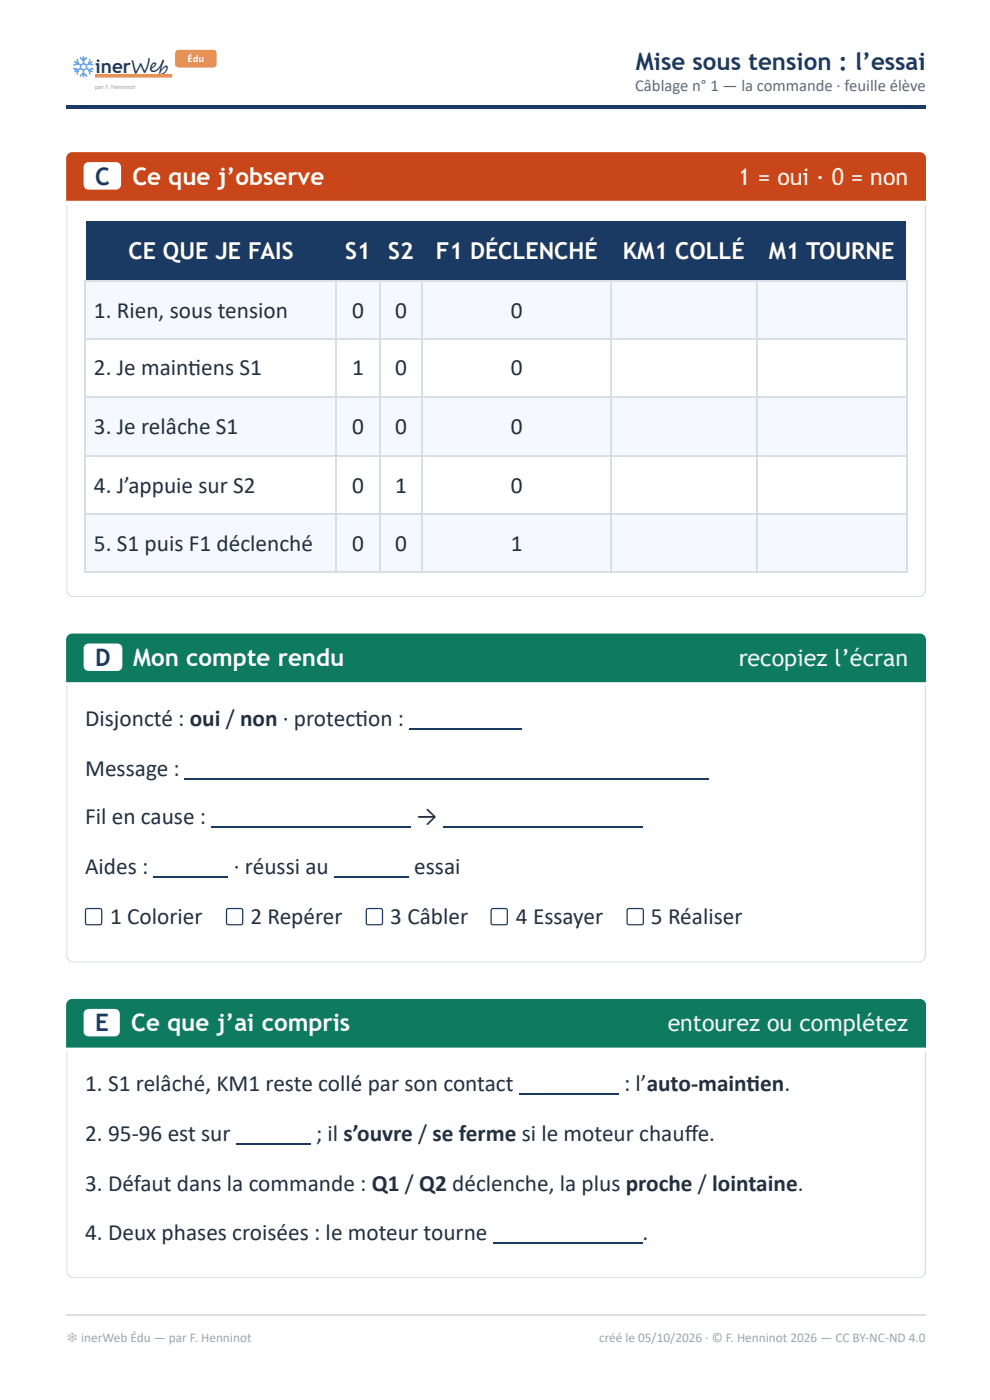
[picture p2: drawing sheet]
<svg xmlns="http://www.w3.org/2000/svg" width="210mm" height="297mm" viewBox="0 0 210 297" stroke-linecap="round" stroke-linejoin="round" font-family="sans-serif">
<defs><g id="words">
<g font-size="5.1" fill="#1b3a63">
<text x="134.8" y="14.8">Mise sous tension : l’essai</text>
<text x="20.2" y="39.2">C</text>
<text x="20.2" y="141.3">D</text>
<text x="20.2" y="218.8">E</text>
</g>
<g font-size="5.1" fill="#fff">
<text x="28.1" y="39.2">Ce que j’observe</text>
<text x="28.2" y="141.3">Mon compte rendu</text>
<text x="27.8" y="218.8">Ce que j’ai compris</text>
</g>
<g font-size="4.9" fill="#fff">
<text x="156.7" y="39.2">1 = oui · 0 = non</text>
<text x="27.2" y="55">CE QUE JE FAIS</text>
<text x="73.2" y="55">S1</text>
<text x="82.3" y="55">S2</text>
<text x="92.4" y="55">F1 DÉCLENCHÉ</text>
<text x="132" y="55">KM1 COLLÉ</text>
<text x="163" y="55">M1 TOURNE</text>
<text x="156.6" y="141.3">recopiez l’écran</text>
<text x="141.5" y="218.8">entourez ou complétez</text>
</g>
<g font-size="4.9" fill="#22303f">
<text x="19.9" y="67.5">1. Rien, sous tension</text>
<text x="74.6" y="67.5">0</text>
<text x="83.8" y="67.5">0</text>
<text x="108.3" y="67.5">0</text>
<text x="19.9" y="79.6">2. Je maintens S1</text>
<text x="39.9" y="79.6">i</text>
<text x="74.6" y="79.6">1</text>
<text x="83.8" y="79.6">0</text>
<text x="108.3" y="79.6">0</text>
<text x="19.9" y="92.1">3. Je relâche S1</text>
<text x="74.6" y="92.1">0</text>
<text x="83.8" y="92.1">0</text>
<text x="108.3" y="92.1">0</text>
<text x="19.9" y="104.5">4. J’appuie sur S2</text>
<text x="74.6" y="104.5">0</text>
<text x="83.8" y="104.5">1</text>
<text x="108.3" y="104.5">0</text>
<text x="19.9" y="116.9">5. S1 puis F1 déclenché</text>
<text x="74.6" y="116.9">0</text>
<text x="83.8" y="116.9">0</text>
<text x="108.3" y="116.9">1</text>
<text x="18.1" y="154">Disjoncté : oui / non · protecton :</text>
<text x="75.3" y="154">i</text>
<text x="18.1" y="164.6">Message :</text>
<text x="18.1" y="174.9">Fil en cause :</text>
<text x="88.3" y="174.9">→</text>
<text x="18.1" y="185.5">Aides :</text>
<text x="49.6" y="185.5">· réussi au</text>
<text x="87.8" y="185.5">essai</text>
<text x="23.3" y="196.1">1 Colorier</text>
<text x="53.1" y="196.1">2 Repérer</text>
<text x="82.7" y="196.1">3 Câbler</text>
<text x="109.4" y="196.1">4 Essayer</text>
<text x="138" y="196.1">5 Réaliser</text>
<text x="18.1" y="231.5">1. S1 relâché, KM1 reste collé par son contact</text>
<text x="132.3" y="231.5">: l’auto-mainten.</text>
<text x="158.3" y="231.5">i</text>
<text x="18.1" y="242.1">2. 95-96 est sur</text>
<text x="67" y="242.1">; il s’ouvre / se ferme si le moteur chauff e.</text>
<text x="18.1" y="252.7">3. Défaut dans la commande : Q1 / Q2 déclenche, la plus proche / lointaine.</text>
<text x="18.1" y="263">4. Deux phases croisées : le moteur tourne</text>
<text x="136.2" y="263">.</text>
</g>
<g font-size="4.5" fill="#1b3a63">
<text x="14.5" y="15.8">❄</text>
<text x="14.5" y="15.8">️</text>
</g>
<text font-size="4" fill="#1b3a63" x="20.2" y="15.6">inerWeb</text>
<text font-size="3.5" fill="#5d6b7c" x="134.7" y="19.3">Câblage n° 1 — la commande · feuille élève</text>
<g font-size="2.8" fill="#9aa5b1">
<text x="14.1" y="284.7">❄ inerWeb Édu — par F. Henninot</text>
<text x="127" y="284.7">créé le 05/10/2026 · © F. Henninot 2026 — CC BY-NC-ND 4.0</text>
</g>
<text font-size="2" fill="#fff" x="39.8" y="13.2">Édu</text>
<text font-size="1.3" fill="#999" x="20.2" y="18.9">par F. Henninot</text>
</g></defs>
<path d="M14 22.2h182.3v.8h-182.3z" fill="#1b3a63"/>
<path d="M20.2 16.1h16.3" fill="none" stroke="#e8914a" stroke-width=".79" stroke-linecap="butt"/>
<path d="M37.4 10.8l.5-.2h7.3a.75 .75 0 0 1 .7 .7v2.3a.75 .75 0 0 1-.7 .7h-7.3a.75 .75 0 0 1-.8-.7v-2.3z" fill="#e8914a"/>
<path d="M14.4 32.7l.9-.4h179.7a1.32 1.32 0 0 1 1.3 1.3v9h-182.3v-9z" fill="#c9451a"/>
<path d="M18 34.7l.8-.3h5.8a1.06 1.06 0 0 1 1.1 1.1v3.7a1.06 1.06 0 0 1-1.1 1h-5.8a1.06 1.06 0 0 1-1.1-1v-3.7z" fill="#fff"/>
<g fill="#d8dee6">
<path d="M14 125.8h182.3v.9h-182.3z"/>
<path d="M195.3 43.4h1v83.3h-1z"/>
<path d="M14 43.4h1v83.3h-1z"/>
</g>
<g fill="#1b3a63">
<path d="M18.3 46.8h53.1v12.7h-53.1z"/>
<path d="M71.4 46.8h9v12.7h-9z"/>
<path d="M80.4 46.8h9.3v12.7h-9.3z"/>
<path d="M89.7 46.8h39.7v12.7h-39.7z"/>
<path d="M129.4 46.8h30.9v12.7h-30.9z"/>
<path d="M160.3 46.8h31.8v12.7h-31.8z"/>
</g>
<g fill="#f5f8fc">
<path d="M18.3 59.5h53.1v12.5h-53.1z"/>
<path d="M71.4 59.5h9v12.5h-9z"/>
<path d="M80.4 59.5h9.3v12.5h-9.3z"/>
<path d="M89.7 59.5h39.7v12.5h-39.7z"/>
<path d="M129.4 59.5h30.9v12.5h-30.9z"/>
<path d="M160.3 59.5h31.8v12.5h-31.8z"/>
<path d="M18.3 84.4h53.1v12.2h-53.1z"/>
<path d="M71.4 84.4h9v12.2h-9z"/>
<path d="M80.4 84.4h9.3v12.2h-9.3z"/>
<path d="M89.7 84.4h39.7v12.2h-39.7z"/>
<path d="M129.4 84.4h30.9v12.2h-30.9z"/>
<path d="M160.3 84.4h31.8v12.2h-31.8z"/>
<path d="M18.3 109h53.1v12.4h-53.1z"/>
<path d="M71.4 109h9v12.4h-9z"/>
<path d="M80.4 109h9.3v12.4h-9.3z"/>
<path d="M89.7 109h39.7v12.4h-39.7z"/>
<path d="M129.4 109h30.9v12.4h-30.9z"/>
<path d="M160.3 109h31.8v12.4h-31.8z"/>
</g>
<g fill="none" stroke="#d8dee6" stroke-width=".26">
<path d="M18 59.7h174.4M18.1 59.5v61.9M71.3 59.5v61.9M80.6 59.5v61.9M89.6 59.5v61.9M129.5 59.5v61.9M160.5 59.5v61.9M192.2 59.5v61.9M18 71.8h174.4M18 84.3h174.4M18 96.7h174.4M18 109.1h174.4"/>
<path d="M18 121.3h174.4"/>
</g>
<path d="M14.4 134.8l.9-.4h179.7a1.32 1.32 0 0 1 1.3 1.3v9h-182.3v-9z" fill="#0e7a5f"/>
<path d="M18 136.8l.8-.3h6.1a1.06 1.06 0 0 1 1 1.1v3.7a1.06 1.06 0 0 1-1 1h-6.1a1.06 1.06 0 0 1-1.1-1v-3.7z" fill="#fff"/>
<g fill="#d8dee6">
<path d="M14 203.3h182.3v1h-182.3z"/>
<path d="M195.3 145.3h1v59h-1z"/>
<path d="M14 145.3h1v59h-1z"/>
</g>
<path d="M86.8 154.6h23.8M39.2 165.2h111.1M44.7 175.6h42.3M93.9 175.6h42.4M18.2 192.9l.3-.2 2.9 .2 .2 .2-.2 3-.2 .1-3-.1-.1-.3zM32.5 186.1h15.9M48.1 192.9l.3-.2 2.9 .2 .2 .2-.2 3-.2 .1-3-.1-.1-.3zM70.9 186.1h15.9M77.8 192.9l.3-.2 2.9 .2 .1 .2-.1 3-.3 .1-2.9-.1-.1-.3zM104.2 192.9l.3-.2 2.9 .2 .2 .2-.2 3-.2 .1-3-.1-.1-.3zM133.1 192.9l.2-.2 3 .2 .1 .2-.1 3-.3 .1-2.9-.1-.1-.3z" fill="none" stroke="#1b3a63" stroke-width=".26"/>
<path d="M14.4 212.3l.9-.4h179.7a1.32 1.32 0 0 1 1.3 1.4v9h-182.3v-9z" fill="#0e7a5f"/>
<path d="M18 214.4l.8-.4h5.5a1.06 1.06 0 0 1 1.1 1.1v3.7a1.06 1.06 0 0 1-1.1 1.1h-5.5a1.06 1.06 0 0 1-1.1-1.1v-3.7z" fill="#fff"/>
<g fill="#d8dee6">
<path d="M14 270.2h182.3v1h-182.3z"/>
<path d="M195.3 223h1v48.2h-1z"/>
<path d="M14 223h1v48.2h-1z"/>
</g>
<path d="M110.1 232.2h21.1M50 242.8h15.9M104.5 263.7h31.8" fill="none" stroke="#1b3a63" stroke-width=".26"/>
<path d="M14 279h182.3" fill="none" stroke="#d8dee6" stroke-width=".26"/>
<use href="#words"/>
</svg>
